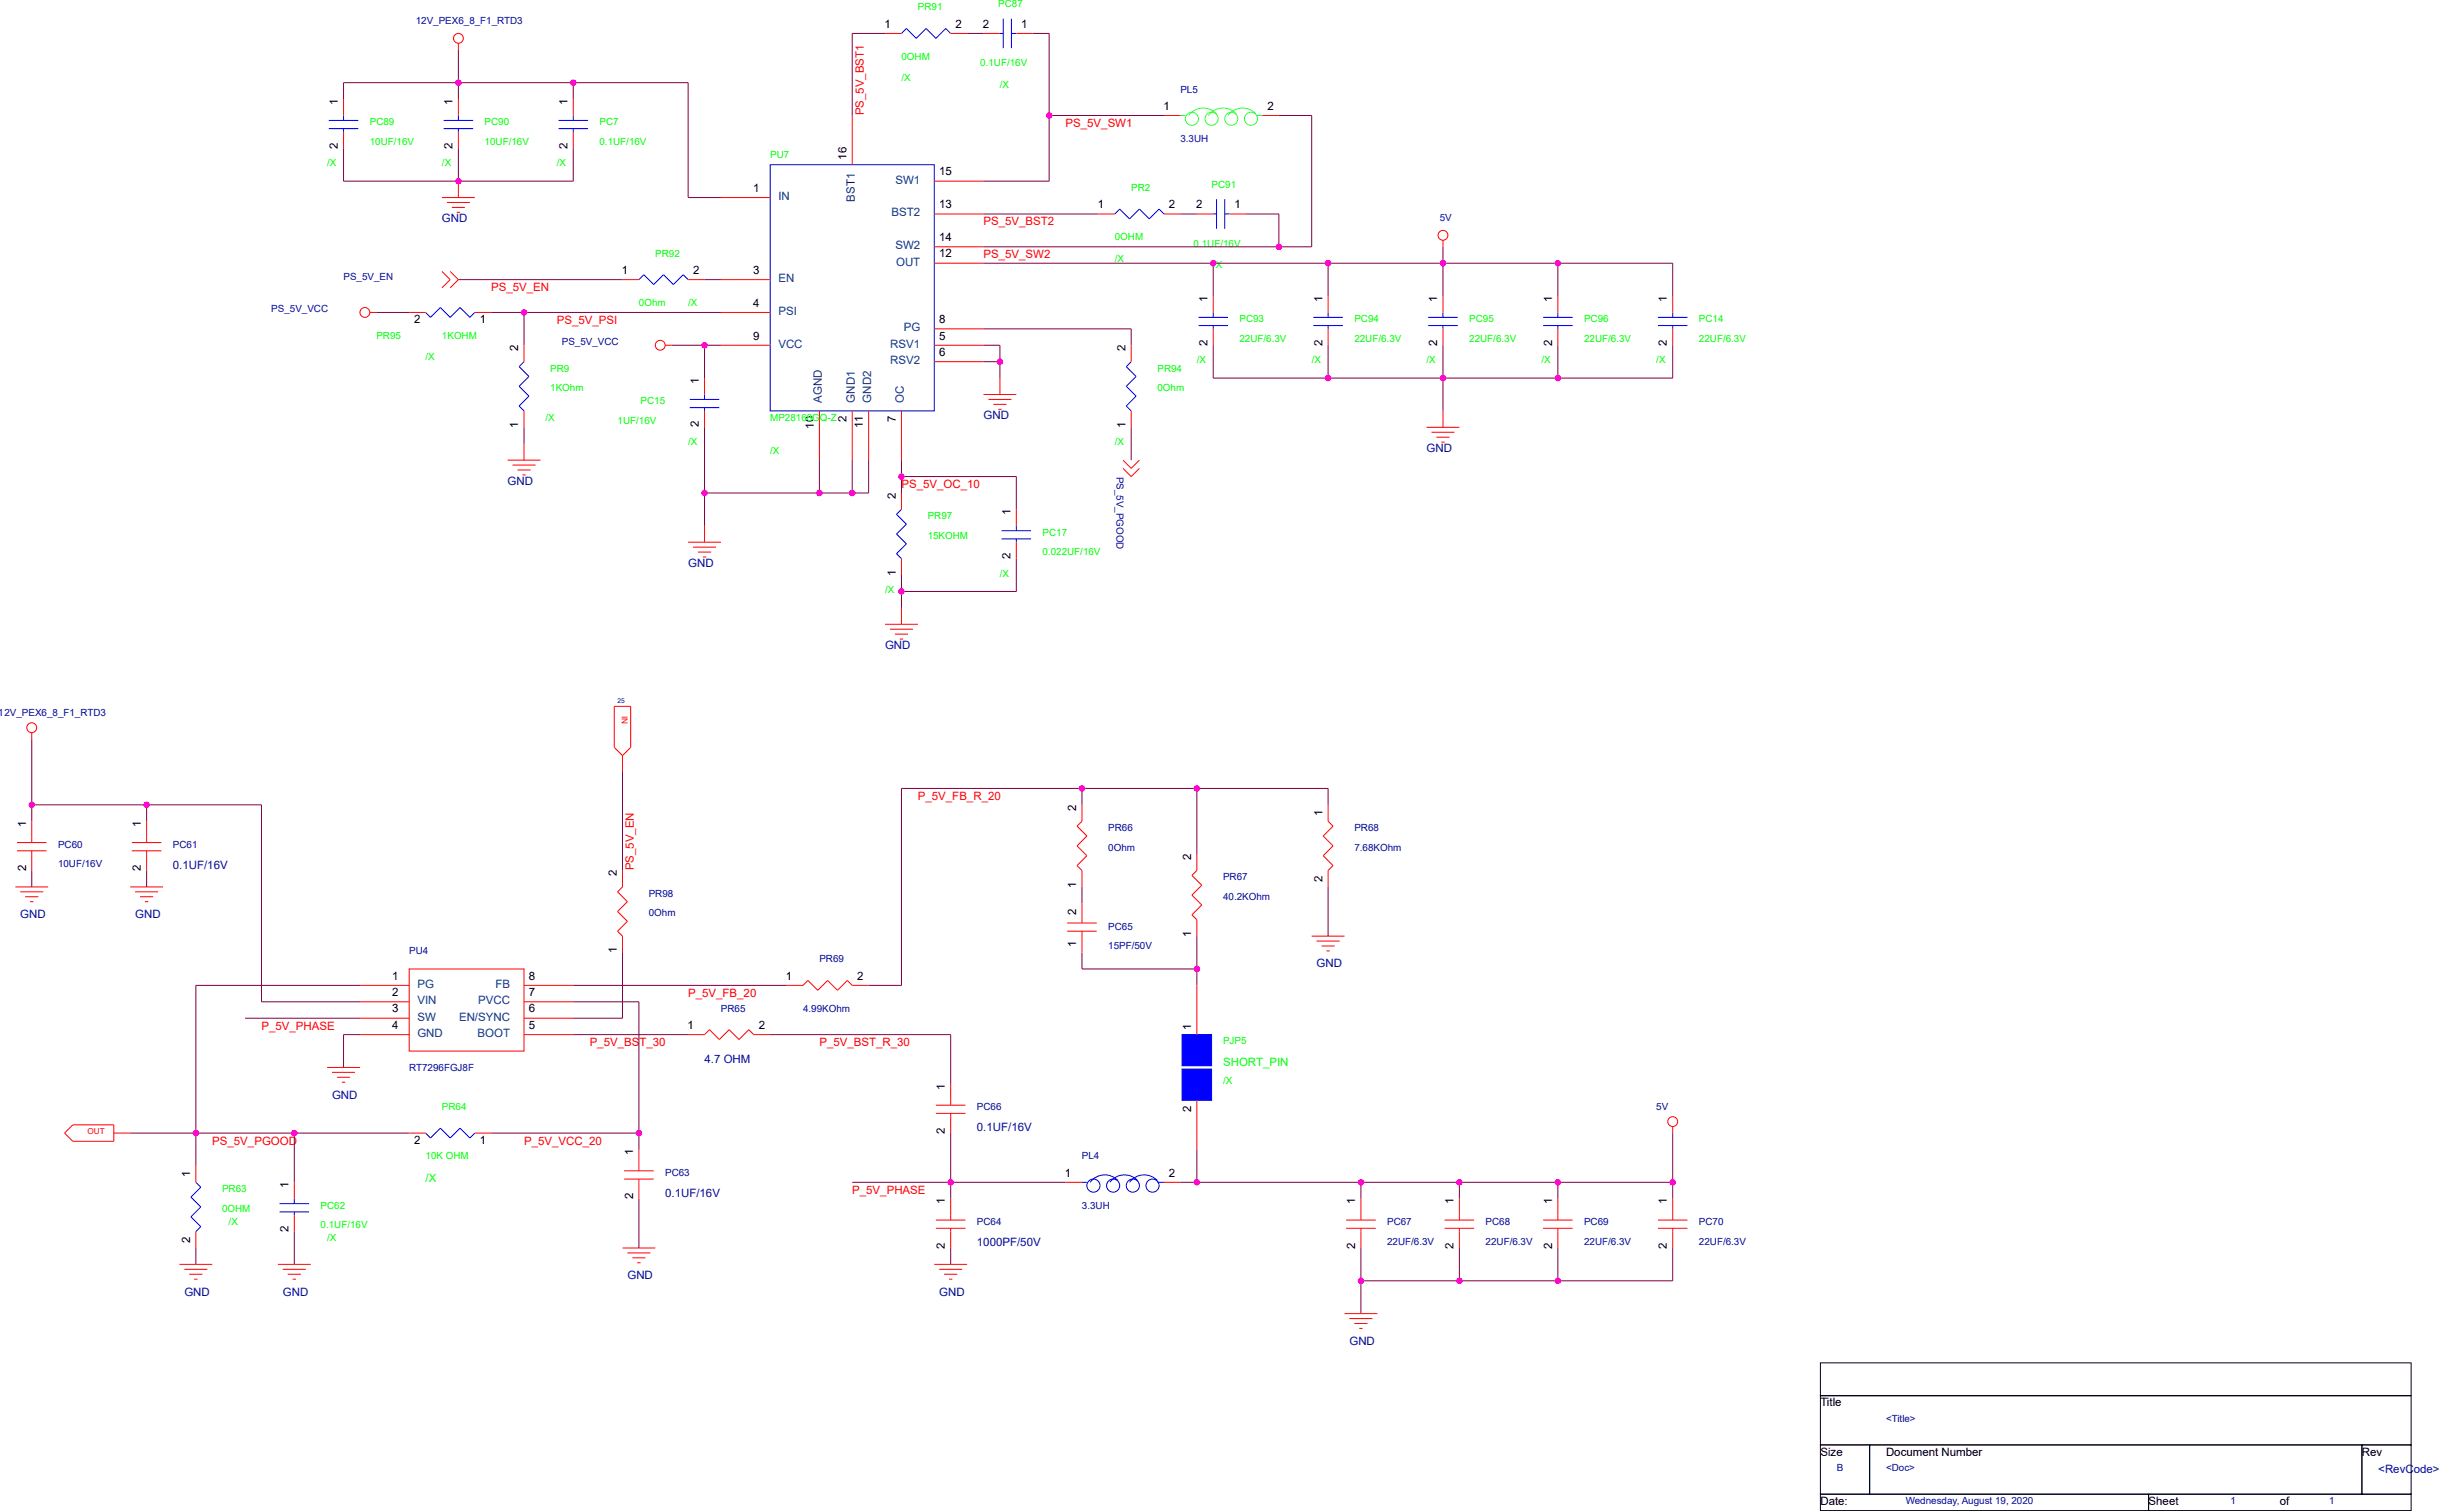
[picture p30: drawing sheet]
<svg xmlns="http://www.w3.org/2000/svg" width="122mm" height="76mm" viewBox="0 0 122 76" stroke-linecap="round" stroke-linejoin="round" font-family="sans-serif">
<defs><g id="words">
<g font-size=".6">
<text x="16.9" y="5.2" transform="rotate(-90 16.9 5.2)">1</text>
<text x="22.7" y="5.2" transform="rotate(-90 22.7 5.2)">1</text>
<text x="28.4" y="5.2" transform="rotate(-90 28.4 5.2)">1</text>
<text x="44.3" y="1.4">1</text>
<text x="47.8" y="1.4">2</text>
<text x="49.2" y="1.4">2</text>
<text x="51.1" y="1.4">1</text>
<text x="58.2" y="5.5">1</text>
<text x="63.4" y="5.5">2</text>
<text x="16.9" y="7.5" transform="rotate(-90 16.9 7.5)">2</text>
<text x="22.7" y="7.5" transform="rotate(-90 22.7 7.5)">2</text>
<text x="28.4" y="7.5" transform="rotate(-90 28.4 7.5)">2</text>
<text x="37.7" y="9.6">1</text>
<text x="42.4" y="8" transform="rotate(-90 42.4 8)">16</text>
<text x="47" y="10.4">13</text>
<text x="47" y="8.8">15</text>
<text x="54.9" y="10.4">1</text>
<text x="58.5" y="10.4">2</text>
<text x="59.9" y="10.4">2</text>
<text x="61.8" y="10.4">1</text>
<text x="20.7" y="16.2">2</text>
<text x="24" y="16.2">1</text>
<text x="25.9" y="17.6" transform="rotate(-90 25.9 17.6)">2</text>
<text x="31.1" y="13.7">1</text>
<text x="34.7" y="13.7">2</text>
<text x="37.7" y="13.7">3</text>
<text x="37.7" y="15.3">4</text>
<text x="37.7" y="17">9</text>
<text x="47" y="17">5</text>
<text x="47" y="17.8">6</text>
<text x="47" y="16.2">8</text>
<text x="47" y="12.9">12</text>
<text x="47" y="12.1">14</text>
<text x="56.3" y="17.6" transform="rotate(-90 56.3 17.6)">2</text>
<text x="60.4" y="17.3" transform="rotate(-90 60.4 17.3)">2</text>
<text x="60.4" y="15.1" transform="rotate(-90 60.4 15.1)">1</text>
<text x="66.2" y="17.3" transform="rotate(-90 66.2 17.3)">2</text>
<text x="66.2" y="15.1" transform="rotate(-90 66.2 15.1)">1</text>
<text x="71.9" y="17.3" transform="rotate(-90 71.9 17.3)">2</text>
<text x="71.9" y="15.1" transform="rotate(-90 71.9 15.1)">1</text>
<text x="77.7" y="17.3" transform="rotate(-90 77.7 17.3)">2</text>
<text x="77.7" y="15.1" transform="rotate(-90 77.7 15.1)">1</text>
<text x="83.4" y="17.3" transform="rotate(-90 83.4 17.3)">2</text>
<text x="83.4" y="15.1" transform="rotate(-90 83.4 15.1)">1</text>
<text x="25.9" y="21.4" transform="rotate(-90 25.9 21.4)">1</text>
<text x="35" y="21.4" transform="rotate(-90 35 21.4)">2</text>
<text x="35" y="19.2" transform="rotate(-90 35 19.2)">1</text>
<text x="40.7" y="21.4" transform="rotate(-90 40.7 21.4)">10</text>
<text x="42.4" y="21.1" transform="rotate(-90 42.4 21.1)">2</text>
<text x="43.2" y="21.4" transform="rotate(-90 43.2 21.4)">11</text>
<text x="44.8" y="21.1" transform="rotate(-90 44.8 21.1)">7</text>
<text x="56.3" y="21.4" transform="rotate(-90 56.3 21.4)">1</text>
<text x="44.8" y="28.8" transform="rotate(-90 44.8 28.8)">1</text>
<text x="44.8" y="25" transform="rotate(-90 44.8 25)">2</text>
<text x="50.6" y="28" transform="rotate(-90 50.6 28)">2</text>
<text x="50.6" y="25.8" transform="rotate(-90 50.6 25.8)">1</text>
<text x="1.3" y="41.4" transform="rotate(-90 1.3 41.4)">1</text>
<text x="7.1" y="41.4" transform="rotate(-90 7.1 41.4)">1</text>
<text x="53.9" y="40.6" transform="rotate(-90 53.9 40.6)">2</text>
<text x="66.2" y="40.8" transform="rotate(-90 66.2 40.8)">1</text>
<text x="1.3" y="43.6" transform="rotate(-90 1.3 43.6)">2</text>
<text x="7.1" y="43.6" transform="rotate(-90 7.1 43.6)">2</text>
<text x="30.9" y="47.7" transform="rotate(-90 30.9 47.7)">1</text>
<text x="30.9" y="43.8" transform="rotate(-90 30.9 43.8)">2</text>
<text x="53.9" y="47.4" transform="rotate(-90 53.9 47.4)">1</text>
<text x="53.9" y="45.8" transform="rotate(-90 53.9 45.8)">2</text>
<text x="53.9" y="44.4" transform="rotate(-90 53.9 44.4)">1</text>
<text x="59.6" y="46.9" transform="rotate(-90 59.6 46.9)">1</text>
<text x="59.6" y="43" transform="rotate(-90 59.6 43)">2</text>
<text x="66.2" y="44.1" transform="rotate(-90 66.2 44.1)">2</text>
<text x="19.6" y="49">1</text>
<text x="19.6" y="49.8">2</text>
<text x="19.6" y="50.7">3</text>
<text x="19.6" y="51.5">4</text>
<text x="26.5" y="51.5">5</text>
<text x="26.5" y="50.7">6</text>
<text x="26.5" y="49.8">7</text>
<text x="26.5" y="49">8</text>
<text x="34.4" y="51.5">1</text>
<text x="38" y="51.5">2</text>
<text x="39.3" y="49">1</text>
<text x="42.9" y="49">2</text>
<text x="59.6" y="51.5" transform="rotate(-90 59.6 51.5)">1</text>
<text x="9.5" y="58.9" transform="rotate(-90 9.5 58.9)">1</text>
<text x="14.4" y="59.4" transform="rotate(-90 14.4 59.4)">1</text>
<text x="20.7" y="57.2">2</text>
<text x="24" y="57.2">1</text>
<text x="31.7" y="57.8" transform="rotate(-90 31.7 57.8)">1</text>
<text x="47.3" y="56.7" transform="rotate(-90 47.3 56.7)">2</text>
<text x="47.3" y="54.5" transform="rotate(-90 47.3 54.5)">1</text>
<text x="53.3" y="58.9">1</text>
<text x="58.5" y="58.9">2</text>
<text x="59.6" y="55.6" transform="rotate(-90 59.6 55.6)">2</text>
<text x="9.5" y="62.2" transform="rotate(-90 9.5 62.2)">2</text>
<text x="14.4" y="61.7" transform="rotate(-90 14.4 61.7)">2</text>
<text x="31.7" y="60" transform="rotate(-90 31.7 60)">2</text>
<text x="47.3" y="62.5" transform="rotate(-90 47.3 62.5)">2</text>
<text x="47.3" y="60.3" transform="rotate(-90 47.3 60.3)">1</text>
<text x="67.8" y="62.5" transform="rotate(-90 67.8 62.5)">2</text>
<text x="67.8" y="60.3" transform="rotate(-90 67.8 60.3)">1</text>
<text x="72.8" y="62.5" transform="rotate(-90 72.8 62.5)">2</text>
<text x="72.8" y="60.3" transform="rotate(-90 72.8 60.3)">1</text>
<text x="77.7" y="62.5" transform="rotate(-90 77.7 62.5)">2</text>
<text x="77.7" y="60.3" transform="rotate(-90 77.7 60.3)">1</text>
<text x="83.4" y="62.5" transform="rotate(-90 83.4 62.5)">2</text>
<text x="83.4" y="60.3" transform="rotate(-90 83.4 60.3)">1</text>
<text x="91.1" y="70.4">Title</text>
<text x="91.1" y="72.8">Size</text>
<text x="91.1" y="75.3">Date:</text>
<text x="94.4" y="72.8">Document Number</text>
<text x="107.5" y="75.3">Sheet</text>
<text x="114.1" y="75.3">of</text>
<text x="118.2" y="72.8">Rev</text>
</g>
<g font-size=".6" fill="#f00">
<text x="43.2" y="5.8" transform="rotate(-90 43.2 5.8)">PS_5V_BST1</text>
<text x="49.2" y="11.3">PS_5V_BST2</text>
<text x="53.3" y="6.4">PS_5V_SW1</text>
<text x="24.6" y="14.6">PS_5V_EN</text>
<text x="27.9" y="16.2">PS_5V_PSI</text>
<text x="49.2" y="12.9">PS_5V_SW2</text>
<text x="45.1" y="24.4">PS_5V_OC_10</text>
<text x="45.9" y="40">P_5V_FB_R_20</text>
<text x="31.7" y="43.6" transform="rotate(-90 31.7 43.6)">PS_5V_EN</text>
<text x="13.1" y="51.5">P_5V_PHASE</text>
<text x="29.5" y="52.3">P_5V_BST_30</text>
<text x="34.4" y="49.9">P_5V_FB_20</text>
<text x="41" y="52.3">P_5V_BST_R_30</text>
<text x="10.6" y="57.3">PS_5V_PGOOD</text>
<text x="26.2" y="57.3">P_5V_VCC_20</text>
<text x="42.7" y="59.7">P_5V_PHASE</text>
</g>
<g font-size=".6" fill="#0000a0">
<text x="22.1" y="11.1">GND</text>
<text x="49.2" y="21">GND</text>
<text x="71.4" y="22.6">GND</text>
<text x="25.4" y="24.3">GND</text>
<text x="34.4" y="28.4">GND</text>
<text x="44.3" y="32.5">GND</text>
<text x="1" y="45.9">GND</text>
<text x="6.8" y="45.9">GND</text>
<text x="8.7" y="43.5">0.1UF/16V</text>
<text x="35.3" y="53.2">4.7 OHM</text>
<text x="65.9" y="48.4">GND</text>
<text x="16.6" y="55">GND</text>
<text x="33.3" y="59.9">0.1UF/16V</text>
<text x="48.9" y="56.6">0.1UF/16V</text>
<text x="9.2" y="64.8">GND</text>
<text x="14.2" y="64.8">GND</text>
<text x="31.4" y="64">GND</text>
<text x="47" y="64.8">GND</text>
<text x="48.9" y="62.4">1000PF/50V</text>
<text x="67.5" y="67.3">GND</text>
<text x="119" y="73.7">&lt;RevCode&gt;</text>
</g>
<g font-size=".6" fill="#004080">
<text x="39" y="10">IN</text>
<text x="42.8" y="10.1" transform="rotate(-90 42.8 10.1)">BST1</text>
<text x="44.6" y="10.8">BST2</text>
<text x="44.8" y="9.2">SW1</text>
<text x="39" y="14.1">EN</text>
<text x="39" y="15.8">PSI</text>
<text x="39" y="17.4">VCC</text>
<text x="44.6" y="17.4">RSV1</text>
<text x="44.8" y="12.5">SW2</text>
<text x="44.8" y="13.3">OUT</text>
<text x="45.2" y="16.6">PG</text>
<text x="41.1" y="20.2" transform="rotate(-90 41.1 20.2)">AGND</text>
<text x="42.8" y="20.2" transform="rotate(-90 42.8 20.2)">GND1</text>
<text x="43.6" y="20.2" transform="rotate(-90 43.6 20.2)">GND2</text>
<text x="44.6" y="18.2">RSV2</text>
<text x="45.2" y="20.2" transform="rotate(-90 45.2 20.2)">OC</text>
<text x="20.9" y="49.4">PG</text>
<text x="20.9" y="50.3">VIN</text>
<text x="20.9" y="51.1">SW</text>
<text x="20.9" y="51.9">GND</text>
<text x="23" y="51.1">EN/SYNC</text>
<text x="23.9" y="51.9">BOOT</text>
<text x="23.9" y="50.3">PVCC</text>
<text x="24.8" y="49.4">FB</text>
</g>
<g font-size=".6" fill="#0f0">
<text x="61.2" y="53.3">SHORT_PIN</text>
<text x="21.3" y="59.2">/X</text>
</g>
<g font-size=".5" fill="#0000a0">
<text x="20.8" y="1.2">12V_PEX6_8_F1_RTD3</text>
<text x="59.1" y="4.6">PL5</text>
<text x="59.1" y="7.1">3.3UH</text>
<text x="72.1" y="11">5V</text>
<text x="13.6" y="15.6">PS_5V_VCC</text>
<text x="17.2" y="14">PS_5V_EN</text>
<text x="28.1" y="17.3">PS_5V_VCC</text>
<text x="55.9" y="23.8" transform="rotate(90 55.9 23.8)">PS_5V_PGOOD</text>
<text x="-.1" y="35.8">12V_PEX6_8_F1_RTD3</text>
<text x="55.5" y="41.6">PR66</text>
<text x="67.8" y="41.6">PR68</text>
<text x="2.9" y="42.4">PC60</text>
<text x="2.9" y="43.4">10UF/16V</text>
<text x="8.7" y="42.4">PC61</text>
<text x="20.5" y="47.7">PU4</text>
<text x="32.5" y="44.9">PR98</text>
<text x="32.5" y="45.9">0Ohm</text>
<text x="55.5" y="42.6">0Ohm</text>
<text x="55.5" y="46.5">PC65</text>
<text x="55.5" y="47.5">15PF/50V</text>
<text x="61.2" y="44.1">PR67</text>
<text x="61.2" y="45">40.2KOhm</text>
<text x="67.8" y="42.6">7.68KOhm</text>
<text x="20.5" y="53.6">RT7296FGJ8F</text>
<text x="36.1" y="50.6">PR65</text>
<text x="40.2" y="50.6">4.99KOhm</text>
<text x="41" y="48.2">PR69</text>
<text x="33.3" y="58.8">PC63</text>
<text x="48.9" y="55.5">PC66</text>
<text x="54.2" y="58">PL4</text>
<text x="82.9" y="55.5">5V</text>
<text x="48.9" y="61.3">PC64</text>
<text x="54.2" y="60.5">3.3UH</text>
<text x="69.4" y="61.3">PC67</text>
<text x="69.4" y="62.3">22UF/6.3V</text>
<text x="74.4" y="61.3">PC68</text>
<text x="74.4" y="62.3">22UF/6.3V</text>
<text x="79.3" y="61.3">PC69</text>
<text x="79.3" y="62.3">22UF/6.3V</text>
<text x="85" y="61.3">PC70</text>
<text x="85" y="62.3">22UF/6.3V</text>
<text x="94.4" y="71.2">&lt;Title&gt;</text>
<text x="91.9" y="73.6">B</text>
<text x="94.4" y="73.6">&lt;Doc&gt;</text>
<text x="95.4" y="75.3">Wednesday, August 19, 2020</text>
<text x="111.6" y="75.3">1</text>
<text x="116.6" y="75.3">1</text>
</g>
<g font-size=".5" fill="#0f0">
<text x="45.1" y="3">0OHM</text>
<text x="45.1" y="4.1">/X</text>
<text x="45.9" y=".5">PR91</text>
<text x="49.1" y="3.3">0.1UF/16V</text>
<text x="50" y=".4">PC87</text>
<text x="50" y="4.4">/X</text>
<text x="16.4" y="8.3">/X</text>
<text x="18.5" y="6.3">PC89</text>
<text x="18.5" y="7.3">10UF/16V</text>
<text x="22.1" y="8.3">/X</text>
<text x="24.3" y="6.3">PC90</text>
<text x="24.3" y="7.3">10UF/16V</text>
<text x="27.9" y="8.3">/X</text>
<text x="30" y="6.3">PC7</text>
<text x="30" y="7.3">0.1UF/16V</text>
<text x="38.5" y="7.9">PU7</text>
<text x="56.6" y="9.6">PR2</text>
<text x="60.6" y="9.4">PC91</text>
<text x="18.8" y="16.9">PR95</text>
<text x="22.1" y="16.9">1KOHM</text>
<text x="32" y="15.3">0Ohm</text>
<text x="32.8" y="12.8">PR92</text>
<text x="34.4" y="15.3">/X</text>
<text x="55.8" y="12">0OHM</text>
<text x="55.8" y="13.1">/X</text>
<text x="59.7" y="12.3">0.1UF/16V</text>
<text x="60.7" y="13.4">/X</text>
<text x="62" y="16.1">PC93</text>
<text x="62" y="17.1">22UF/6.3V</text>
<text x="67.8" y="16.1">PC94</text>
<text x="67.8" y="17.1">22UF/6.3V</text>
<text x="73.5" y="16.1">PC95</text>
<text x="73.5" y="17.1">22UF/6.3V</text>
<text x="79.3" y="16.1">PC96</text>
<text x="79.3" y="17.1">22UF/6.3V</text>
<text x="85" y="16.1">PC14</text>
<text x="85" y="17.1">22UF/6.3V</text>
<text x="21.3" y="18">/X</text>
<text x="27.3" y="21.1">/X</text>
<text x="27.5" y="18.6">PR9</text>
<text x="27.5" y="19.6">1KOhm</text>
<text x="30.9" y="21.2">1UF/16V</text>
<text x="32.1" y="20.2">PC15</text>
<text x="34.4" y="22.3">/X</text>
<text x="38.5" y="21.1">MP28168GQ-Z</text>
<text x="38.5" y="22.7">/X</text>
<text x="55.8" y="22.3">/X</text>
<text x="57.9" y="18.6">PR94</text>
<text x="57.9" y="19.6">0Ohm</text>
<text x="59.9" y="18.2">/X</text>
<text x="65.6" y="18.2">/X</text>
<text x="71.4" y="18.2">/X</text>
<text x="77.1" y="18.2">/X</text>
<text x="82.9" y="18.2">/X</text>
<text x="44.3" y="29.7">/X</text>
<text x="46.4" y="26">PR97</text>
<text x="46.4" y="27">15KOHM</text>
<text x="50" y="28.9">/X</text>
<text x="52.2" y="26.8">PC17</text>
<text x="52.2" y="27.8">0.022UF/16V</text>
<text x="61.2" y="52.3">PJP5</text>
<text x="11.1" y="59.7">PR63</text>
<text x="21.3" y="58">10K OHM</text>
<text x="22.1" y="55.5">PR64</text>
<text x="61.2" y="54.2">/X</text>
<text x="11.1" y="60.6">0OHM</text>
<text x="11.4" y="61.3">/X</text>
<text x="16" y="60.5">PC62</text>
<text x="16" y="61.5">0.1UF/16V</text>
<text x="16.4" y="62.1">/X</text>
</g>
<g font-size=".4" fill="#f00">
<text x="31.1" y="35.8" transform="rotate(90 31.1 35.8)">IN</text>
<text x="4.4" y="56.7">OUT</text>
</g>
<text font-size=".3" fill="#0000a0" x="30.9" y="35.2">25</text>
</g></defs>
<g fill="none" stroke="#f00" stroke-width=".05">
<path d="M17.2 5v.8M17.2 6.6v.8M18.5 15.6h.3M20.5 15.6h.8M22.1 9.9h1.7M22.4 10.1h1.1M22.6 10.4h.7M22.9 10.6h.1M22.9 2.2v.3M22.9 5v.8M22.9 6.6v.8M22.9 9.1v.8"/>
<path d="M23.8 15.6h.8M26.2 17.3v.8M28.7 5v.8M28.7 6.6v.8M31.2 14h.8M33.3 17.3h.3M34.4 14h.9M35.3 18.9v.8M36.1 15.6h2.4M36.1 14h2.4M36.1 9.9h2.4M36.1 17.3h2.4"/>
<path d="M42.7 5.8v2.4M44.3 1.7h.8M46.8 10.7h2.4M46.8 17.3h2.4M46.8 18.1h2.4M46.8 16.5h2.4M46.8 13.2h2.4M46.8 12.4h2.4M46.8 9.1h2.4M47.6 1.7h.8M49.2 1.7h.8M49.2 19.7h1.7"/>
<path d="M49.5 20h1.1M50 18.9v.8M50.9 1.7h.8M55 10.7h.8M56.6 17.3v.8M58.3 10.7h.8M58.3 5.8h.8M59.9 10.7h.8M60.7 14.8v.8M60.7 16.5v.8M61.5 10.7h.9M63.2 5.8h.8"/>
<path d="M66.5 14.8v.8M66.5 16.5v.8M72.2 12v.4M72.2 14.8v.8M72.2 16.5v.8M78 14.8v.8M78 16.5v.8M83.7 14.8v.8M83.7 16.5v.8M1.6 36.7v.3M25.4 23h1.6M25.7 23.3h1.1"/>
<path d="M25.9 23.5h.7M26.1 23.8h.2M26.2 20.6v.8M26.2 22.2v.8M30.7 37.4v-2.1h.9v2.1M31.2 37.8v.8M34.4 27.1h1.7M34.7 27.4h1.1M34.9 27.6h.7M35.2 27.9h.1M35.3 20.6v.8M35.3 26.3v.8"/>
<path d="M41 20.6v2.4M42.7 20.6v2.4M43.5 20.6v2.4M44.3 31.2h1.6M44.5 31.5h1.2M44.8 31.7h.6M45 32h.2M45.1 20.6v2.4M45.1 24.7v.8M45.1 28v.8M45.1 30.4v.8M49.7 20.2h.7"/>
<path d="M50 20.5h.1M50.9 25.5v.8M50.9 27.1v.9M56.6 20.6v.8M71.4 21.4h1.6M71.6 21.6h1.2M71.9 21.9h.6M72.1 22.1h.2M72.2 20.6v.8M.8 44.4h1.6M.9 42.2h1.4M.9 42.6h1.4"/>
<path d="M1 44.6h1.2M1.3 44.9h.6M1.5 45.1h.2M1.6 41.1v1.1M1.6 42.6v1M3.6 56.3h2.1v.8h-2.1M5.7 56.7h.8M6.5 44.4h1.7M6.6 42.2h1.5M6.6 42.6h1.5M6.8 44.6h1.1M7 44.9h.7"/>
<path d="M7.3 45.1h.1M7.3 41.1v1.1M7.3 42.6v1M9.8 58.3v.9M14.7 59.2v.8M16.4 53.4h1.6M16.6 53.7h1.2M16.9 53.9h.6M17.1 54.2h.2M18 49.3h2.5M18 50.1h2.5M18 51h2.5"/>
<path d="M18 51.8h2.5M20.5 48.5h5.7v4.1h-5.7zM20.5 56.7h.8M23.8 56.7h.8M26.2 49.3h2.5M26.2 50.1h2.5M26.2 51h2.5M26.2 51.8h2.5M31.2 43.6v.8M31.2 46.8v.9M31.2 58.6h1.5M31.2 59h1.5"/>
<path d="M32 57.5v1.1M32 59v1M34.4 51.8h.9M37.7 51.8h.8M39.4 49.3h.8M42.7 49.3h.8M46.8 55.3h1.5M46.8 55.7h1.5M47.6 54.2v1.1M47.6 55.7v1M47.6 60v1.1M53.3 59.2h.9"/>
<path d="M53.4 46.6h1.5M53.4 46.2h1.5M54.2 40.3v.8M54.2 43.6v.8M54.2 45.2v1M54.2 46.6v1.1M58.3 59.2h.8M59.9 42.7v.9M59.9 46v.8M59.9 49.3v2.5M59.9 55.1v2.4M65.6 46.8h1.7"/>
<path d="M65.9 47.1h1.1M66.1 47.3h.7M66.4 47.6h.2M66.5 40.3v.8M66.5 43.6v.8M68.1 60v1.1M73 60v1.1M78 60v1.1M83.7 56.4v.3M83.7 60v1.1M9 63.3h1.6M9.2 63.5h1.2"/>
<path d="M9.5 63.8h.6M9.7 64h.2M9.8 61.6v.8M13.9 63.3h1.7M14.2 63.5h1.1M14.4 63.8h.7M14.6 64h.2M14.7 60.8v.8M31.2 62.4h1.6M31.4 62.7h1.2M31.6 62.9h.7M31.9 63.2h.2"/>
<path d="M46.8 63.3h1.6M46.8 61.1h1.5M46.8 61.5h1.5M47 63.5h1.2M47.3 63.8h.6M47.5 64h.2M47.6 61.5v.9M67.3 65.7h1.6M67.4 61.1h1.5M67.4 61.5h1.5M67.5 66h1.2M67.8 66.2h.6"/>
<path d="M68 66.5h.2M68.1 61.5v.9M72.3 61.1h1.5M72.3 61.5h1.5M73 61.5v.9M77.2 61.1h1.5M77.2 61.5h1.5M78 61.5v.9M83 61.1h1.5M83 61.5h1.5M83.7 61.5v.9"/>
<circle cx="18.3" cy="15.6" r=".25"/>
<circle cx="22.9" cy="1.9" r=".25"/>
<circle cx="33" cy="17.3" r=".25"/>
<circle cx="72.2" cy="11.8" r=".25"/>
<circle cx="1.6" cy="36.4" r=".25"/>
<circle cx="83.7" cy="56.1" r=".25"/>
</g>
<g fill="#000" stroke="#00f" stroke-width=".05">
<path d="M21.3 15.6l.2 .3zM21.5 15.9l.5-.5zM22 15.4l.5 .5zM22.5 15.9l.5-.5zM23 15.4l.5 .5zM23.8 15.6l-.3 .3zM26.2 18.1l-.2 .2zM26.5 18.8l-.5 .5zM26 18.3l.5 .5zM26 19.3l.5 .5zM32.2 13.7l-.2 .3zM32.2 13.7l.5 .5z"/>
<path d="M32.7 14.2l.5-.5zM33.2 13.7l.5 .5zM33.7 14.2l.5-.5zM34.2 13.7l.2 .3zM45.4 1.4l-.3 .3zM45.4 1.4l.5 .5zM45.9 1.9l.4-.5zM46.3 1.4l.5 .5zM46.8 1.9l.5-.5zM47.3 1.4l.3 .3zM56 10.5l-.2 .2zM56 10.5l.5 .5z"/>
<path d="M56.6 18.1l-.2 .2zM56.9 18.8l-.5 .5zM56.5 11l.5-.5zM56.4 18.3l.5 .5zM56.4 19.3l.5 .5zM57 10.5l.5 .5zM57.5 11l.5-.5zM58 10.5l.3 .2zM26.5 19.8l-.5 .5zM26 20.3l.2 .3zM44.9 25.7l.2-.2zM44.9 26.7l.5-.5z"/>
<path d="M44.9 27.7l.5-.5zM44.9 27.7l.2 .3zM44.9 25.7l.5 .5zM44.9 26.7l.5 .5zM56.9 19.8l-.5 .5zM56.4 20.3l.2 .3zM9.6 59.9l.4 .5zM9.8 59.2l.2 .2zM10 59.4l-.4 .5zM21.3 56.7l.2 .2zM21.5 56.9l.5-.4zM22 56.5l.5 .4z"/>
<path d="M22.5 56.9l.5-.4zM23 56.5l.5 .4zM23.8 56.7l-.3 .2zM9.6 60.9l.4 .5zM9.8 61.6l.2-.2zM10 60.4l-.4 .5z"/>
</g>
<g fill="#000" stroke="#f00" stroke-width=".05">
<path d="M22.1 13.6l.4 .4zM22.1 14.4l.4-.4zM22.9 14l-.4 .4zM22.5 13.6l.4 .4zM30.7 37.4l.5 .4zM31.6 37.4l-.4 .4zM56.6 23.8l.4-.4zM56.2 23.4l.4 .4zM56.6 23.4l.4-.4zM56.2 23l.4 .4zM3.6 56.3l-.4 .4zM3.2 56.7l.4 .4z"/>
<path d="M30.9 44.6l.3-.2zM30.9 45.6l.5-.5zM30.9 46.6l.5-.5zM30.9 46.6l.3 .2zM30.9 44.6l.5 .5zM30.9 45.6l.5 .5zM35.5 51.5l-.2 .3zM35.5 51.5l.5 .5zM36.5 51.5l-.5 .5zM36.5 51.5l.5 .5zM37.5 51.5l-.5 .5zM37.5 51.5l.2 .3z"/>
<path d="M40.4 49.1l-.2 .2zM40.4 49.1l.5 .5zM40.9 49.6l.5-.5zM41.4 49.1l.5 .5zM42.4 49.1l-.5 .5zM42.4 49.1l.3 .2zM54.2 41.1l-.3 .2zM54.4 41.8l-.5 .5zM54.4 42.8l-.5 .5zM53.9 43.3l.3 .3zM53.9 41.3l.5 .5zM53.9 42.3l.5 .5z"/>
<path d="M59.9 43.6l-.2 .2zM60.1 44.3l-.4 .5zM60.1 45.3l-.4 .5zM59.7 45.8l.2 .2zM59.7 43.8l.4 .5zM59.7 44.8l.4 .5zM66.2 42.8l.5 .5zM66.2 41.8l.5 .5zM66.5 41.1l.2 .2zM66.7 43.3l-.2 .3zM66.7 42.3l-.5 .5zM66.7 41.3l-.5 .5z"/>
</g>
<g fill="none" stroke="#00f" stroke-width=".05">
<path d="M16.5 6h1.4M16.5 6.4h1.4M17.2 5.8v.2M17.2 6.4v.2M22.2 6h1.5M22.2 6.4h1.5M22.9 5.8v.2M22.9 6.4v.2M28 6h1.4M28 6.4h1.4M28.7 5.8v.2M28.7 6.4v.2"/>
<path d="M34.5 20h1.5M35.3 19.7v.3M38.5 8.2h8.3v12.4h-8.3zM50 1.7h.2M50.2 .9v1.5M50.6 .9v1.5M50.6 1.7h.3M60 15.9h1.5M60 16.3h1.5M60.7 10.7h.2M60.7 15.6v.3M60.7 16.3v.2"/>
<path d="M60.9 10v1.4M61.3 10v1.4M61.3 10.7h.2M65.7 15.9h1.5M65.7 16.3h1.5M66.5 15.6v.3M66.5 16.3v.2M71.5 15.9h1.5M71.5 16.3h1.5M72.2 15.6v.3M72.2 16.3v.2M77.2 15.9h1.5"/>
<path d="M77.2 16.3h1.5M78 15.6v.3M78 16.3v.2M83 15.9h1.5M83 16.3h1.5M83.7 15.6v.3M83.7 16.3v.2M34.5 20.4h1.5M35.3 20.4v.2M50.1 26.6h1.5M50.1 27h1.5M50.9 26.3v.3"/>
<path d="M50.9 27v.1M14.7 60v.2M54.2 59.2h.2M56 59.1a.9 .9 0 0 0-1.4 .1M56.9 59.1a.9 .9 0 0 0-1.4 .1M57.9 59.1a.9 .9 0 0 0-1.4 .1M57.9 59.2h.4M14 60.2h1.5M14 60.6h1.5M14.7 60.6v.2"/>
<circle cx="54.7" cy="59.3" r=".33"/>
<circle cx="55.7" cy="59.3" r=".33"/>
<circle cx="56.7" cy="59.3" r=".33"/>
<circle cx="57.7" cy="59.3" r=".33"/>
</g>
<g fill="none" stroke="#00ff80" stroke-width=".05">
<path d="M59.1 5.8h.2M60.9 5.7a.9 .9 0 0 0-1.4 .1M61.9 5.7a.9 .9 0 0 0-1.4 .1M62.9 5.7a.9 .9 0 0 0-1.4 .1M62.9 5.8h.3"/>
<circle cx="59.7" cy="5.9" r=".33"/>
<circle cx="60.6" cy="5.9" r=".33"/>
<circle cx="61.6" cy="5.9" r=".33"/>
<circle cx="62.6" cy="5.9" r=".33"/>
</g>
<g fill="#00f" stroke="#00f" stroke-width=".05">
<path d="M59.2 51.8h1.4v1.5h-1.4z"/>
<path d="M59.2 53.5h1.4v1.6h-1.4z"/>
</g>
<path d="M91.1 68.2h29.6v1.6h-29.6zM91.1 69.8h29.6v2.5h-29.6zM91.1 72.3h2.5v2.5h-2.5zM91.1 74.8h16.4v.8h-16.4zM93.6 72.3h24.6v2.5h-24.6zM107.5 74.8h13.2v.8h-13.2zM118.2 72.3h2.5v2.5h-2.5z" fill="none" stroke="#000" stroke-width=".05"/>
<g fill="none" stroke="#800040" stroke-width=".05">
<path d="M17.2 5v-.9h17.2v5.8h1.7M17.2 7.4v1.7h11.5v-1.7M18.8 15.6h1.7M22.9 14h8.3M22.9 2.5v2.5M22.9 7.4v1.7M24.6 15.6h11.5M26.2 15.6v1.7M28.7 4.1v.9M33.6 17.3h2.5M35.3 14h.8M35.3 17.3v1.6"/>
<path d="M44.3 1.7h-1.6v4.1M48.4 1.7h.8M49.2 10.7h5.8M49.2 13.2h34.5v1.6M49.2 16.5h7.4v.8M49.2 17.3h.8v1.6M49.2 18.1h.8M51.7 1.7h.8v7.4h-3.3M52.5 5.8h5.8M59.1 10.7h.8M60.7 17.3v1.6h23v-1.6M60.7 13.2v1.6"/>
<path d="M62.4 10.7h1.6v1.7M64 5.8h1.6v6.6h-16.4M66.5 13.2v1.6M66.5 17.3v1.6M72.2 12.4v2.4M72.2 17.3v3.3M78 13.2v1.6M78 17.3v1.6M1.6 37v4.1M26.2 21.4v.8M31.2 38.6v5M35.3 21.4v4.9"/>
<path d="M41 23v1.7M42.7 23v1.7M43.5 23v1.7h-8.2M45.1 23v1.7M45.1 28.8v1.6M45.1 23.8h5.8v1.7M50.9 28v1.6h-5.8M54.2 39.5v.8M56.6 21.4v1.6M59.9 39.5v3.2M1.6 43.6v.8M1.6 40.3h11.5v9.8h4.9"/>
<path d="M6.5 56.7h14M7.3 40.3v.8M7.3 43.6v.8M12.3 51h5.7M14.7 56.7v2.5M18 49.3h-8.2v9M18 51.8h-.8v1.6M24.6 56.7h7.4M28.7 49.3h10.7M28.7 51.8h5.7M28.7 50.1h3.3v7.4M31.2 47.7v3.3h-2.5"/>
<path d="M32 60v2.4M38.5 51.8h9.1v2.4M42.7 59.2h10.6M47.6 56.7v3.3M54.2 44.4v.8M54.2 47.7v.8h5.7M59.1 59.2h24.6M59.9 46.8v2.5M59.9 57.5v1.7M66.5 40.3v-.8h-21.4v9.8h-1.6M66.5 44.4v2.4M68.1 59.2v.8"/>
<path d="M73 59.2v.8M78 59.2v.8M83.7 56.7v3.3M9.8 62.4v.9M14.7 61.6v1.7M47.6 62.4v.9M68.1 62.4v3.3M73 62.4v1.7M78 62.4v1.7M83.7 62.4v1.7h-15.6"/>
</g>
<g fill="#f0f">
<circle cx="1.6" cy="40.3" r=".16"/>
<circle cx="59.9" cy="39.5" r=".16"/>
<circle cx="54.2" cy="39.5" r=".16"/>
<circle cx="7.3" cy="40.3" r=".16"/>
<circle cx="59.9" cy="48.5" r=".16"/>
<circle cx="9.8" cy="56.7" r=".16"/>
<circle cx="14.7" cy="56.7" r=".16"/>
<circle cx="32" cy="56.7" r=".16"/>
<circle cx="47.6" cy="59.2" r=".16"/>
<circle cx="83.7" cy="59.2" r=".16"/>
<circle cx="59.9" cy="59.2" r=".16"/>
<circle cx="68.1" cy="59.2" r=".16"/>
<circle cx="78" cy="59.2" r=".16"/>
<circle cx="73" cy="59.2" r=".16"/>
<circle cx="68.1" cy="64.1" r=".16"/>
<circle cx="78" cy="64.1" r=".16"/>
<circle cx="73" cy="64.1" r=".16"/>
<circle cx="52.5" cy="5.8" r=".16"/>
<circle cx="22.9" cy="9.1" r=".16"/>
<circle cx="64" cy="12.3" r=".16"/>
<circle cx="66.5" cy="13.2" r=".16"/>
<circle cx="35.3" cy="17.3" r=".16"/>
<circle cx="50" cy="18.1" r=".16"/>
<circle cx="66.5" cy="18.9" r=".16"/>
<circle cx="78" cy="18.9" r=".16"/>
<circle cx="41" cy="24.7" r=".16"/>
<circle cx="42.7" cy="24.7" r=".16"/>
<circle cx="45.1" cy="23.8" r=".16"/>
<circle cx="35.3" cy="24.7" r=".16"/>
<circle cx="45.1" cy="29.6" r=".16"/>
<circle cx="28.7" cy="4.1" r=".16"/>
<circle cx="22.9" cy="4.1" r=".16"/>
<circle cx="26.2" cy="15.6" r=".16"/>
<circle cx="60.7" cy="13.2" r=".16"/>
<circle cx="78" cy="13.2" r=".16"/>
<circle cx="72.2" cy="13.2" r=".16"/>
<circle cx="72.2" cy="18.9" r=".16"/>
</g>
<use href="#words"/>
</svg>
